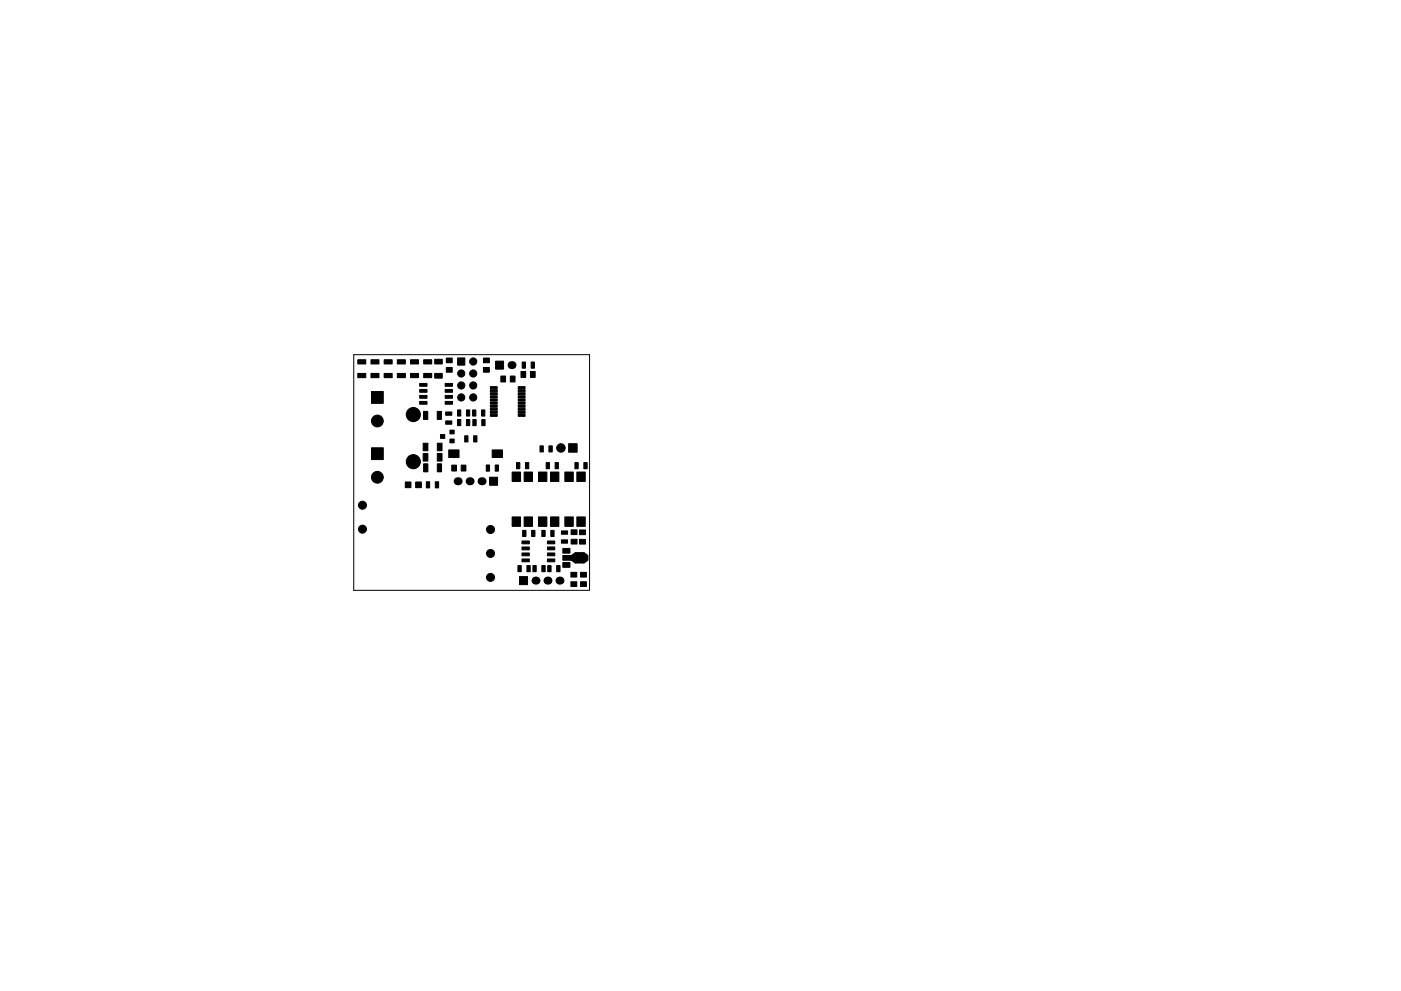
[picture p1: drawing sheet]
<svg xmlns="http://www.w3.org/2000/svg" width="297mm" height="210mm" viewBox="0 0 297 210" stroke-linecap="round" stroke-linejoin="round" font-family="sans-serif">
<path d="M75 75.2h50v50h-50z" fill="none" stroke="#000" stroke-width=".21"/>
<g fill="#000" stroke="#000" stroke-width=".21">
<path d="M75.9 76.3h1.7v.9h-1.7zM75.9 79.2h1.7v.9h-1.7zM78.7 76.3h1.7v.9h-1.7zM81.4 76.3h1.7v.9h-1.7zM81.4 79.2h1.7v.9h-1.7zM84.2 76.3h1.7v.9h-1.7zM87 76.3h1.7v.9h-1.7zM87 79.2h1.7v.9h-1.7zM89.8 76.3h1.7v.9h-1.7zM92.2 76.2h1.6v1h-1.6zM92.2 79.2h1.6v1h-1.6zM94.6 78h1.3v1h-1.3z"/>
<path d="M94.6 76h1.3v1h-1.3zM97 75.9h1.6v1.6h-1.6zM102.5 76h1.2v1h-1.2zM102.5 78h1.2v1h-1.2zM105.1 76.6h1.7v1.7h-1.7zM106.2 79.8h1v1.2h-1zM108.2 79.8h1v1.2h-1zM110.7 76.8h.7v1.3h-.7zM110.5 78.8h1v1.3h-1zM112.6 76.8h.7v1.3h-.7zM112.5 78.8h1v1.3h-1zM78.8 95h2.5v2.5h-2.5z"/>
<path d="M78.8 83.1h2.5v2.5h-2.5zM78.7 79.2h1.7v.9h-1.7zM84.2 79.2h1.7v.9h-1.7zM89 81.4h1.5v.6h-1.5zM89 82.6h1.5v.6h-1.5zM89 83.9h1.5v.6h-1.5zM89 85.2h1.5v.6h-1.5zM89.7 96.2h1v1.6h-1zM89.8 87.3h.9v1.7h-.9zM89.8 98.4h.9v1.7h-.9zM89.7 94h1v1.6h-1zM89.8 79.2h1.7v.9h-1.7z"/>
<path d="M92.7 96.2h1v1.6h-1zM92.7 87.3h.9v1.7h-.9zM92.7 98.4h.9v1.7h-.9zM92.7 94h1v1.6h-1zM93.4 92.2h.9v.8h-.9zM94.4 85.2h1.5v.6h-1.5zM94.4 83.9h1.5v.6h-1.5zM94.4 82.6h1.5v.6h-1.5zM94.4 81.4h1.5v.6h-1.5zM95.1 95.5h2.2v1.6h-2.2zM94.5 89.3h1.3v.7h-1.3zM94.5 87.4h1.3v.7h-1.3z"/>
<path d="M95.4 93.2h.9v.8h-.9zM95.4 91.3h.9v.8h-.9zM95.8 98.7h1v1.2h-1zM97 87h.7v1.3h-.7zM97 89h.7v1.3h-.7zM97.8 98.7h1v1.2h-1zM98.5 92.5h.7v1.3h-.7zM98.9 87h.7v1.3h-.7zM98.9 89h.7v1.3h-.7zM100.2 87h.7v1.3h-.7zM100.2 89h.7v1.3h-.7zM100.4 92.5h.7v1.3h-.7z"/>
<path d="M102.1 87h.7v1.3h-.7zM102.1 89h.7v1.3h-.7zM103.1 98.7h.7v1.3h-.7zM104.4 95.5h2.1v1.6h-2.1zM105 98.7h.7v1.3h-.7zM104 82h1.4v.5h-1.4zM104 82.7h1.4v.4h-1.4zM104 83.3h1.4v.5h-1.4zM104 84h1.4v.4h-1.4zM104 84.6h1.4v.5h-1.4zM104 85.3h1.4v.4h-1.4zM104 85.9h1.4v.5h-1.4z"/>
<path d="M104 86.6h1.4v.4h-1.4zM104 87.2h1.4v.5h-1.4zM104 87.9h1.4v.4h-1.4zM109.5 98.2h.7v1.3h-.7zM109.9 87.9h1.4v.4h-1.4zM109.9 87.2h1.4v.5h-1.4zM109.9 86.6h1.4v.4h-1.4zM109.9 85.9h1.4v.5h-1.4zM109.9 85.3h1.4v.4h-1.4zM109.9 84.6h1.4v.5h-1.4zM109.9 84h1.4v.4h-1.4zM109.9 83.3h1.4v.5h-1.4z"/>
<path d="M109.9 82.7h1.4v.4h-1.4zM109.9 82h1.4v.5h-1.4zM111.4 98.2h.7v1.3h-.7zM114.5 94.6h.7v1.3h-.7zM116.4 94.6h.7v1.3h-.7zM115.8 98.2h.7v1.3h-.7zM117.7 98.2h.7v1.3h-.7zM120.6 94.1h1.8v1.8h-1.8zM121.9 98.2h.7v1.3h-.7zM123.8 98.2h.7v1.3h-.7zM85.9 102.3h1.2v1.2h-1.2zM88.1 102.3h1.2v1.2h-1.2z"/>
<path d="M90.4 102.2h.7v1.3h-.7zM92.3 102.2h.7v1.3h-.7zM103.8 101.3h1.7v1.7h-1.7zM108.6 109.7h1.8v2h-1.8zM108.6 100.1h1.8v2h-1.8zM110.8 112.5h.7v1.3h-.7zM110.7 114.8h1.5v.6h-1.5zM110.7 116.1h1.5v.6h-1.5zM110.7 117.3h1.5v.6h-1.5zM110.7 118.6h1.5v.6h-1.5zM111.1 100.1h1.8v2h-1.8zM111.1 109.7h1.8v2h-1.8z"/>
<path d="M112.7 112.5h.7v1.3h-.7zM114.2 109.7h1.8v2h-1.8zM114.2 100.1h1.8v2h-1.8zM114.9 112.5h.7v1.3h-.7zM116.7 100.1h1.8v2h-1.8zM116.7 109.7h1.8v2h-1.8zM116.8 112.5h.7v1.3h-.7zM116.1 118.6h1.5v.6h-1.5zM116.1 117.3h1.5v.6h-1.5zM116.1 116.1h1.5v.6h-1.5zM116.1 114.8h1.5v.6h-1.5zM119 112.6h1.3v.7h-1.3z"/>
<path d="M119 114.5h1.3v.7h-1.3zM119.3 117.9h1.8v1h-1.8zM119.3 116.4h1.5v1h-1.5zM119.3 119.4h1.5v1h-1.5zM119.8 109.7h1.7v2h-1.7zM119.8 100.1h1.7v2h-1.7zM122 117.3h1.8v2.2h-1.8zM121 118l1-.7v2.2l-1-.7zM122.3 100.1h1.8v2h-1.8zM122.3 109.7h1.8v2h-1.8zM121.1 114.4h1.2v1h-1.2zM121.1 112.4h1.2v1h-1.2z"/>
<path d="M123.8 117.3l.9 .6v1l-.9 .6zM122.9 114.4h1.2v1h-1.2zM122.9 112.4h1.2v1h-1.2zM109.8 120h.7v1.3h-.7zM111.7 120h.7v1.3h-.7zM110.1 122.3h1.7v1.7h-1.7zM113 120h.7v1.3h-.7zM114.9 120h.7v1.3h-.7zM116.1 120h.7v1.3h-.7zM118 120h.7v1.3h-.7zM121 121.4h1.3v1h-1.3zM121 123.4h1.3v1h-1.3z"/>
<path d="M123.1 121.4h1.2v1h-1.2zM123.1 123.4h1.2v1h-1.2z"/>
<circle cx="97.8" cy="79.2" r=".76"/>
<circle cx="100.3" cy="76.7" r=".76"/>
<circle cx="100.3" cy="79.2" r=".76"/>
<circle cx="80" cy="89.3" r="1.25"/>
<circle cx="87.6" cy="98" r="1.5"/>
<circle cx="87.6" cy="88" r="1.5"/>
<circle cx="97.8" cy="84.3" r=".76"/>
<circle cx="97.8" cy="81.8" r=".76"/>
<circle cx="100.3" cy="84.3" r=".76"/>
<circle cx="100.3" cy="81.8" r=".76"/>
<circle cx="118.9" cy="95" r=".9"/>
<circle cx="76.8" cy="107.2" r=".85"/>
<circle cx="76.8" cy="112.3" r=".85"/>
<circle cx="80" cy="101.3" r="1.25"/>
<circle cx="104" cy="117.4" r=".85"/>
<circle cx="104" cy="112.3" r=".85"/>
<circle cx="104" cy="122.5" r=".85"/>
</g>
<g fill="#000">
<circle cx="108.5" cy="77.5" r=".85"/>
<circle cx="97" cy="102.1" r=".85"/>
<circle cx="99.6" cy="102.1" r=".85"/>
<circle cx="102.1" cy="102.1" r=".85"/>
<circle cx="113.5" cy="123.2" r=".85"/>
<circle cx="116.1" cy="123.2" r=".85"/>
<circle cx="118.6" cy="123.2" r=".85"/>
</g>
</svg>
